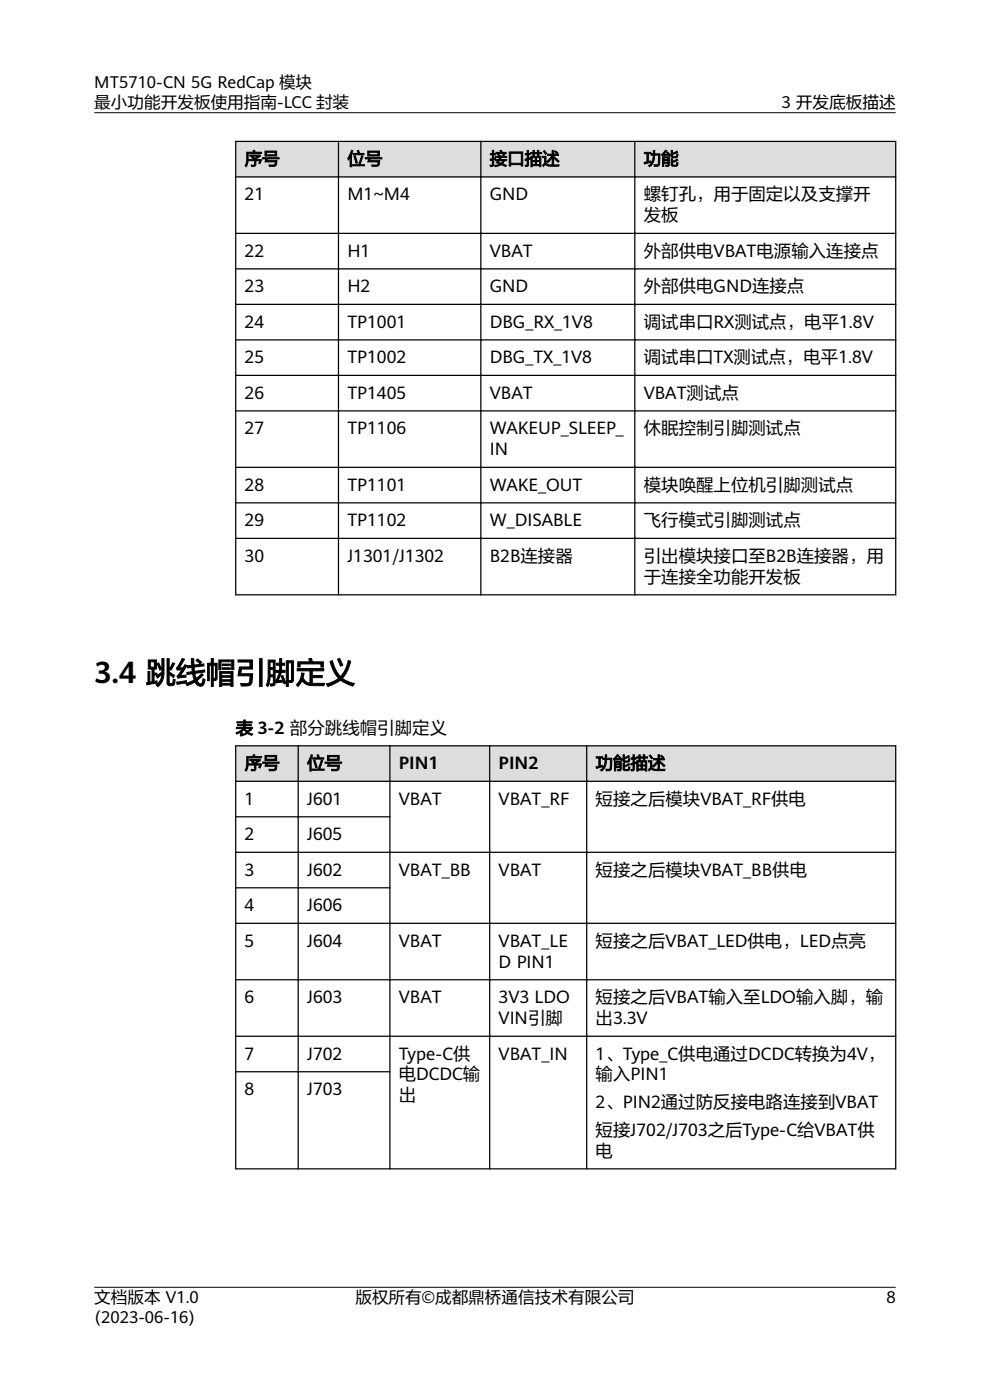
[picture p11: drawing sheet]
<svg xmlns="http://www.w3.org/2000/svg" width="210mm" height="297mm" viewBox="0 0 210 297" stroke-linecap="round" stroke-linejoin="round" font-family="sans-serif">
<defs><g id="words">
<text font-size="6.3" x="20" y="144.9">3.4 跳线帽引脚定义</text>
<g font-size="3.7">
<text x="51.9" y="34.9">序号</text>
<text x="73.7" y="34.9">位号</text>
<text x="103.9" y="34.9">接口描述</text>
<text x="136.6" y="34.9">功能</text>
<text x="51.9" y="42.5">21</text>
<text x="73.7" y="42.5">M1~M4</text>
<text x="103.9" y="42.5">GND</text>
<text x="136.6" y="42.5">螺钉孔，用于固定以及支撑开</text>
<text x="136.6" y="46.9">发板</text>
<text x="51.9" y="54.4">22</text>
<text x="73.7" y="54.4">H1</text>
<text x="103.9" y="54.4">VBAT</text>
<text x="136.6" y="54.4">外部供电VBAT电源输入连接点</text>
<text x="51.9" y="62">23</text>
<text x="73.7" y="62">H2</text>
<text x="103.9" y="62">GND</text>
<text x="136.6" y="62">外部供电GND连接点</text>
<text x="51.9" y="69.5">24</text>
<text x="73.7" y="69.5">TP1001</text>
<text x="103.9" y="69.5">DBG_RX_1V8</text>
<text x="136.6" y="69.5">调试串口RX测试点，电平1.8V</text>
<text x="51.9" y="77">25</text>
<text x="73.7" y="77">TP1002</text>
<text x="103.9" y="77">DBG_TX_1V8</text>
<text x="136.6" y="77">调试串口TX测试点，电平1.8V</text>
<text x="51.9" y="84.6">26</text>
<text x="73.7" y="84.6">TP1405</text>
<text x="103.9" y="84.6">VBAT</text>
<text x="136.6" y="84.6">VBAT测试点</text>
<text x="51.9" y="92.1">27</text>
<text x="73.7" y="92.1">TP1106</text>
<text x="103.9" y="92.1">WAKEUP_SLEEP_</text>
<text x="136.6" y="92.1">休眠控制引脚测试点</text>
<text x="103.9" y="96.6">IN</text>
<text x="51.9" y="104.1">28</text>
<text x="73.7" y="104.1">TP1101</text>
<text x="103.9" y="104.1">WAKE_OUT</text>
<text x="136.6" y="104.1">模块唤醒上位机引脚测试点</text>
<text x="51.9" y="111.6">29</text>
<text x="73.7" y="111.6">TP1102</text>
<text x="103.9" y="111.6">W_DISABLE</text>
<text x="136.6" y="111.6">飞行模式引脚测试点</text>
<text x="51.9" y="119.1">30</text>
<text x="73.7" y="119.1">J1301/J1302</text>
<text x="103.9" y="119.1">B2B连接器</text>
<text x="136.6" y="119.1">引出模块接口至B2B连接器，用</text>
<text x="136.6" y="123.6">于连接全功能开发板</text>
<text x="50" y="155.8">表 3-2 部分跳线帽引脚定义</text>
<text x="51.9" y="163.2">序号</text>
<text x="65.2" y="163.2">位号</text>
<text x="84.6" y="163.2">PIN1</text>
<text x="105.8" y="163.2">PIN2</text>
<text x="126.3" y="163.2">功能描述</text>
<text x="51.9" y="170.7">1</text>
<text x="65.2" y="170.7">J601</text>
<text x="84.6" y="170.7">VBAT</text>
<text x="105.8" y="170.7">VBAT_RF</text>
<text x="126.3" y="170.7">短接之后模块VBAT_RF供电</text>
<text x="51.9" y="178.2">2</text>
<text x="65.2" y="178.2">J605</text>
<text x="51.9" y="185.8">3</text>
<text x="65.2" y="185.8">J602</text>
<text x="84.6" y="185.8">VBAT_BB</text>
<text x="105.8" y="185.8">VBAT</text>
<text x="126.3" y="185.8">短接之后模块VBAT_BB供电</text>
<text x="51.9" y="193.3">4</text>
<text x="65.2" y="193.3">J606</text>
<text x="51.9" y="200.8">5</text>
<text x="65.2" y="200.8">J604</text>
<text x="84.6" y="200.8">VBAT</text>
<text x="105.8" y="200.8">VBAT_LE</text>
<text x="126.3" y="200.8">短接之后VBAT_LED供电，LED点亮</text>
<text x="105.8" y="205.3">D PIN1</text>
<text x="51.9" y="212.8">6</text>
<text x="65.2" y="212.8">J603</text>
<text x="84.6" y="212.8">VBAT</text>
<text x="105.8" y="212.8">3V3 LDO</text>
<text x="126.3" y="212.8">短接之后VBAT输入至LDO输入脚，输</text>
<text x="105.8" y="217.2">VIN引脚</text>
<text x="126.3" y="217.2">出3.3V</text>
<text x="51.9" y="224.8">7</text>
<text x="65.2" y="224.8">J702</text>
<text x="84.6" y="224.8">Type-C供</text>
<text x="105.8" y="224.8">VBAT_IN</text>
<text x="126.3" y="224.8">1、Type_C供电通过DCDC转换为4V，</text>
<text x="51.9" y="232.3">8</text>
<text x="65.2" y="232.3">J703</text>
<text x="84.6" y="229.2">电DCDC输</text>
<text x="84.6" y="233.7">出</text>
<text x="126.3" y="229.2">输入PIN1</text>
<text x="126.3" y="235.1">2、PIN2通过防反接电路连接到VBAT</text>
<text x="126.3" y="240.9">短接J702/J703之后Type-C给VBAT供</text>
<text x="126.3" y="245.4">电</text>
</g>
<g font-size="3.5">
<text x="20" y="18.6">MT5710-CN 5G RedCap 模块</text>
<text x="20" y="22.8">最小功能开发板使用指南-LCC 封装</text>
<text x="165.8" y="22.8">3 开发底板描述</text>
<text x="20" y="276.4">文档版本 V1.0</text>
<text x="20" y="280.6">(2023-06-16)</text>
<text x="75.4" y="276.4">版权所有©成都鼎桥通信技术有限公司</text>
<text x="188" y="276.4">8</text>
</g>
</g></defs>
<g fill="#ddd">
<path d="M50 30h140v7.5h-140z" fill-rule="evenodd"/>
<path d="M50 30h140v7.5h-140z" fill-rule="evenodd"/>
</g>
<g fill="none" stroke="#000" stroke-width=".26">
<path d="M49.9 30h140.2M49.9 37.5h140.2M50 29.9v96.4M71.8 29.9v96.4M102 29.9v96.4M134.7 29.9v96.4M190 29.9v96.4M49.9 49.5h140.2M49.9 57h140.2M49.9 64.6h140.2M49.9 72.1h140.2M49.9 79.6h140.2"/>
<path d="M49.9 87.2h140.2M49.9 99.1h140.2M49.9 106.7h140.2M49.9 114.2h140.2M49.9 126.2h140.2"/>
</g>
<g fill="#ddd">
<path d="M50 158.2h140v7.5h-140z" fill-rule="evenodd"/>
<path d="M50 158.2h140v7.5h-140z" fill-rule="evenodd"/>
</g>
<g fill="none" stroke="#000" stroke-width=".26">
<path d="M49.9 158.2h140.2M50 158.1v90M63.3 158.1v90M82.7 158.1v90M103.9 158.1v90M124.5 158.1v90M190 158.1v90M49.9 165.7h140.2M49.9 173.3h32.9M49.9 188.3h32.9M190.1 180.8h-140.2M190.1 195.9h-140.2"/>
<path d="M49.9 207.9h140.2M49.9 219.8h140.2M49.9 227.4h32.9M49.9 248h140.2"/>
</g>
<path d="M20 23.9h170M20 273.1h170" fill="none" stroke="#000" stroke-width=".21"/>
<use href="#words"/>
</svg>
